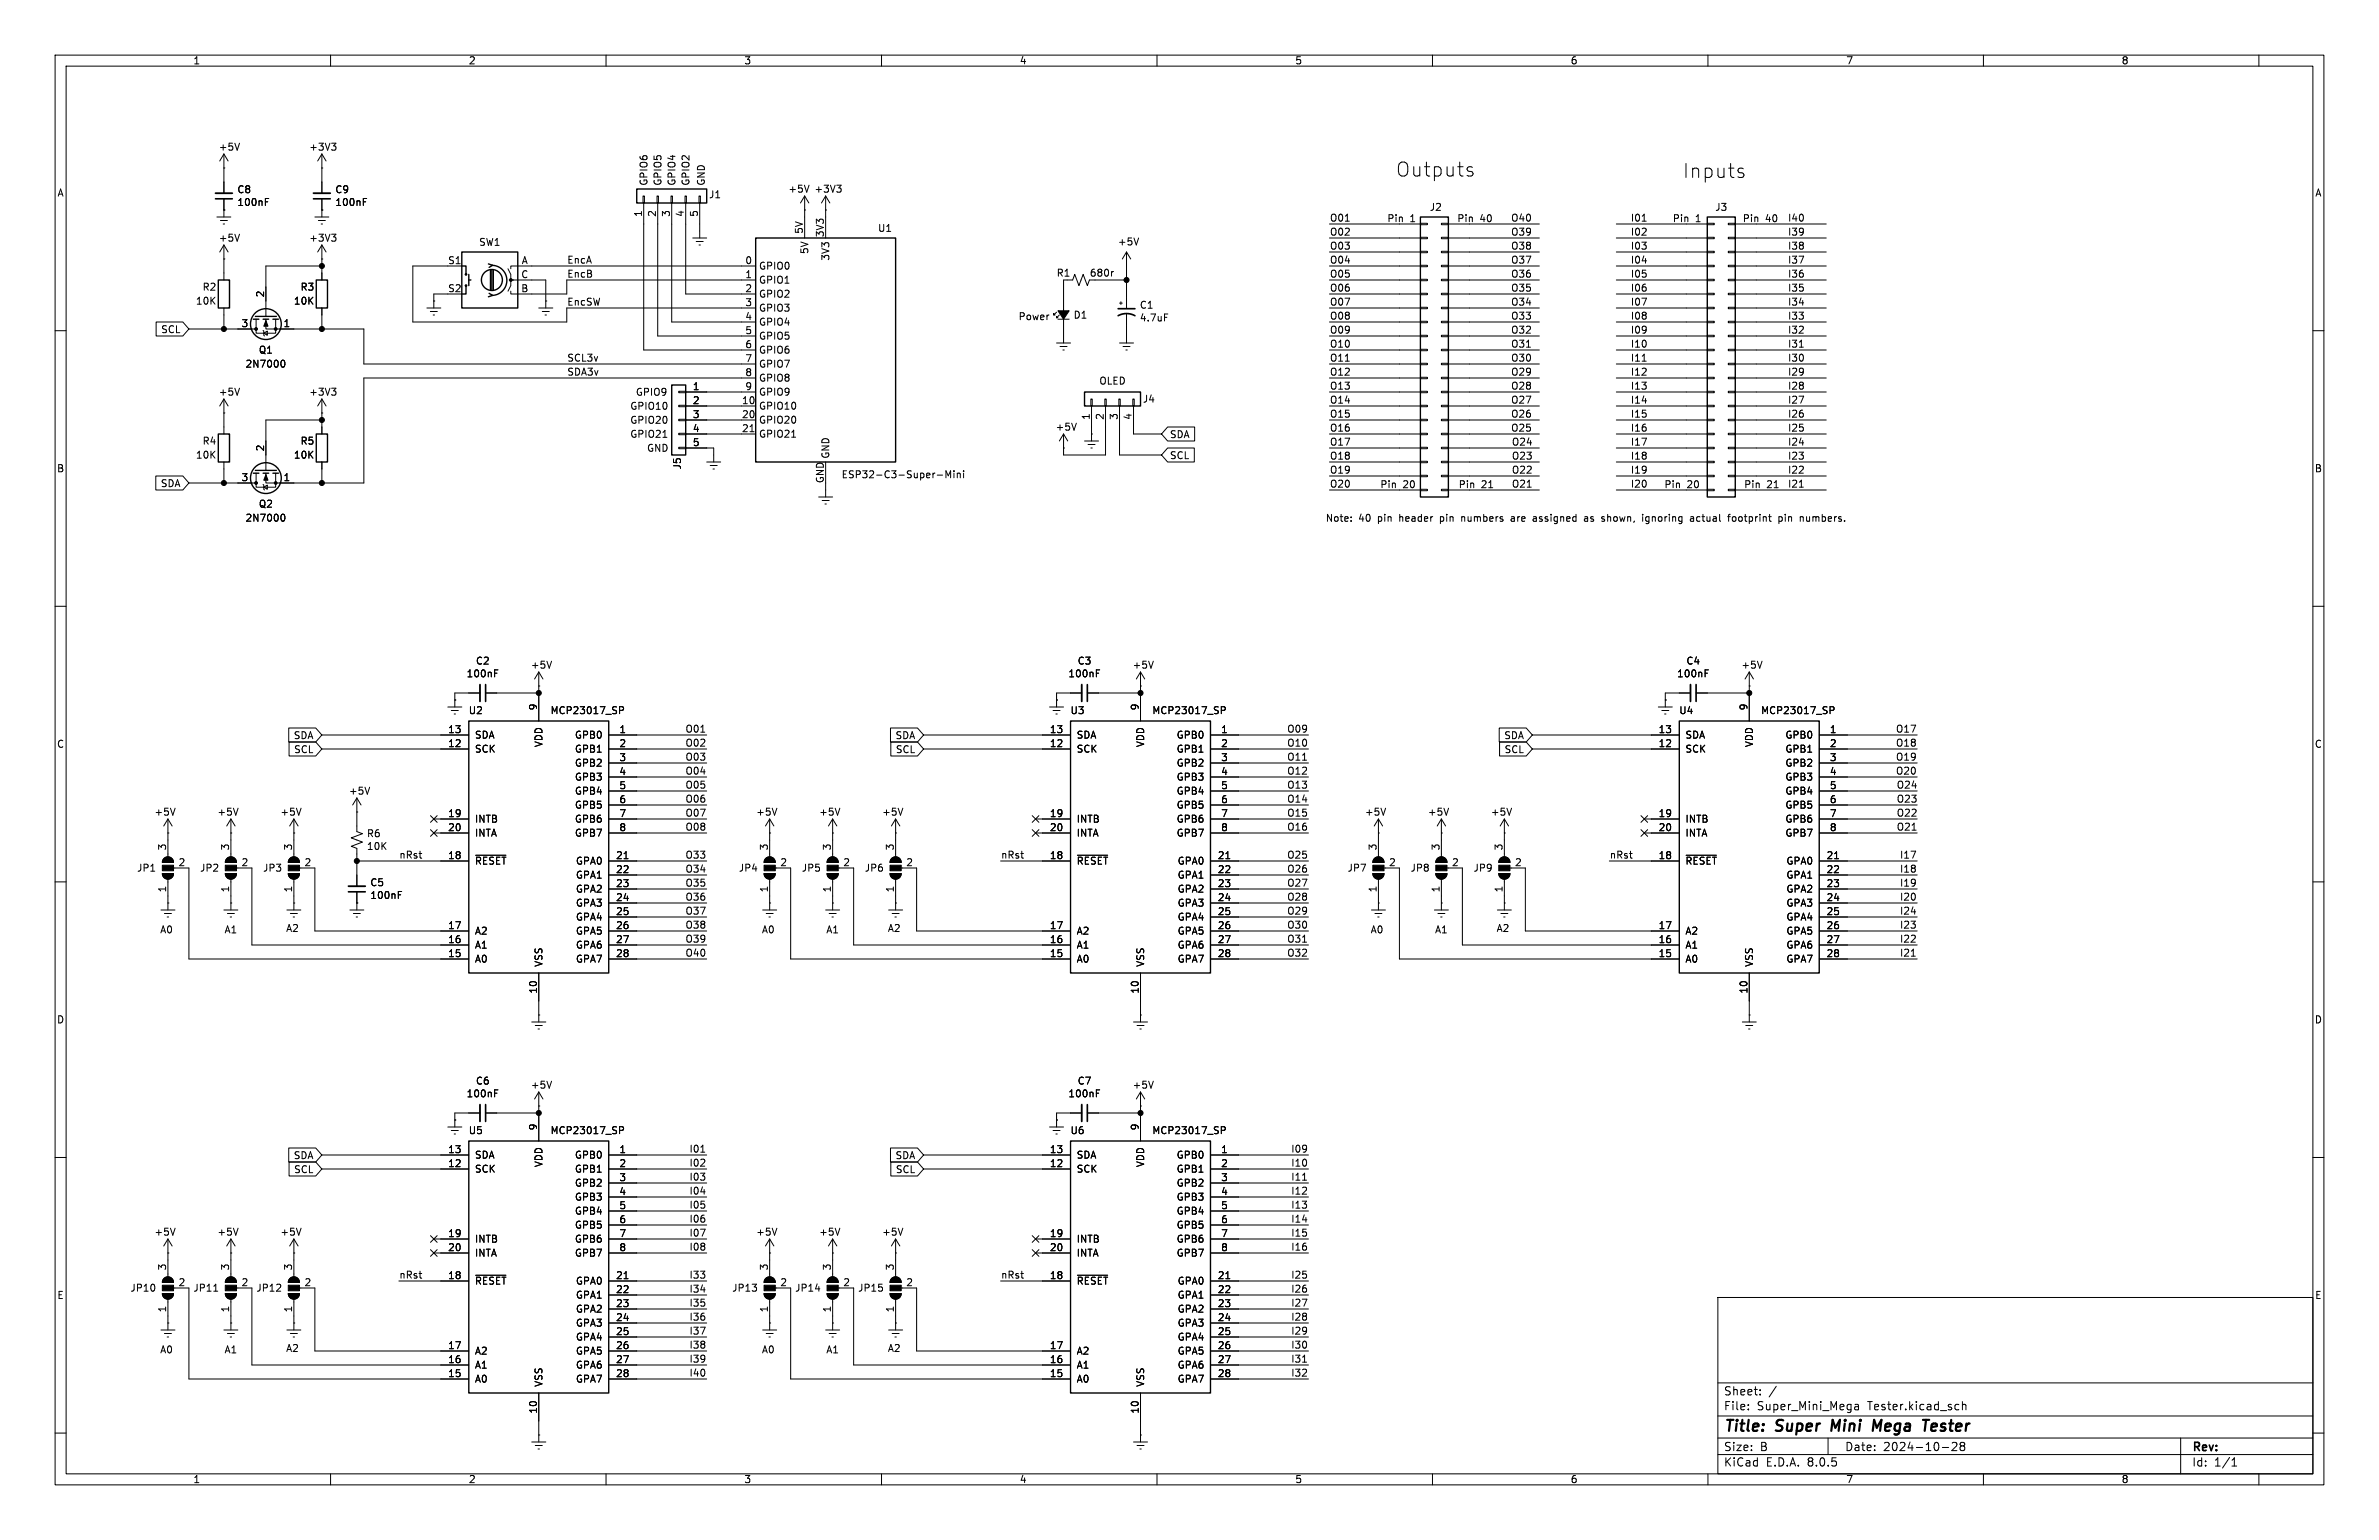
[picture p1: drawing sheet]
<svg xmlns="http://www.w3.org/2000/svg" width="432mm" height="279mm" viewBox="0 0 432 279" stroke-linecap="round" stroke-linejoin="round" font-family="sans-serif">
<defs><g id="words">
<g font-size="3.5">
<text x="253.2" y="32.3">Outputs</text>
<text x="305.3" y="32.5">Inputs</text>
</g>
<g font-size="2.8">
<text x="312.8" y="260.3">Title:</text>
<text x="322.5" y="260.3">Super</text>
<text x="333.3" y="260.3">Mini</text>
<text x="341.6" y="260.3">Mega</text>
<text x="351.5" y="260.3">Tester</text>
</g>
<g font-size="2.1">
<text x="312.8" y="256.1">File:</text>
<text x="312.8" y="253.4">Sheet:</text>
<text x="318.9" y="256.1">Super_Mini_Mega</text>
<text x="339" y="256.1">Tester.kicad_sch</text>
<text x="312.8" y="263.5">Size:</text>
<text x="319.5" y="263.5">B</text>
<text x="334.8" y="263.5">Date:</text>
<text x="341.8" y="263.5">2024-10-28</text>
<text x="397.8" y="263.7">Rev:</text>
<text x="312.8" y="266.3">KiCad</text>
<text x="320.5" y="266.3">E.D.A.</text>
<text x="328.1" y="266.3">8.0.5</text>
<text x="397.8" y="266.3">Id:</text>
<text x="401.9" y="266.3">1/1</text>
</g>
<g font-size="1.8">
<text x="35" y="11.9">1</text>
<text x="85" y="11.9">2</text>
<text x="135" y="11.9">3</text>
<text x="185" y="11.9">4</text>
<text x="235" y="11.9">5</text>
<text x="285" y="11.9">6</text>
<text x="335" y="11.9">7</text>
<text x="385" y="11.9">8</text>
<text x="39.6" y="27.5">+5V</text>
<text x="56" y="27.5">+3V3</text>
<text x="10.3" y="35.9">A</text>
<text x="43" y="35.3">C8</text>
<text x="60.8" y="35.3">C9</text>
<text x="117.6" y="33.8" transform="rotate(-90 117.6 33.8)">GPIO6</text>
<text x="120.1" y="33.8" transform="rotate(-90 120.1 33.8)">GPIO5</text>
<text x="122.7" y="33.8" transform="rotate(-90 122.7 33.8)">GPIO4</text>
<text x="125.2" y="33.8" transform="rotate(-90 125.2 33.8)">GPIO2</text>
<text x="128" y="33.8" transform="rotate(-90 128 33.8)">GND</text>
<text x="143" y="35.2">+5V</text>
<text x="147.7" y="35.2">+3V3</text>
<text x="420.1" y="35.9">A</text>
<text x="43" y="37.6">100nF</text>
<text x="60.8" y="37.6">100nF</text>
<text x="116.6" y="39.4" transform="rotate(-90 116.6 39.4)">1</text>
<text x="119.1" y="39.4" transform="rotate(-90 119.1 39.4)">2</text>
<text x="121.7" y="39.4" transform="rotate(-90 121.7 39.4)">3</text>
<text x="124.2" y="39.4" transform="rotate(-90 124.2 39.4)">4</text>
<text x="126.7" y="39.4" transform="rotate(-90 126.7 39.4)">5</text>
<text x="128.6" y="36.2">J1</text>
<text x="241.3" y="40.3">O01</text>
<text x="251.7" y="40.4">Pin</text>
<text x="255.9" y="40.4">1</text>
<text x="259.4" y="38.5">J2</text>
<text x="264.4" y="40.4">Pin</text>
<text x="268.6" y="40.4">40</text>
<text x="274.2" y="40.3">O40</text>
<text x="295.9" y="40.3">I01</text>
<text x="303.5" y="40.4">Pin</text>
<text x="307.7" y="40.4">1</text>
<text x="311.2" y="38.5">J3</text>
<text x="316.2" y="40.4">Pin</text>
<text x="320.4" y="40.4">40</text>
<text x="324.4" y="40.3">I40</text>
<text x="39.6" y="44">+5V</text>
<text x="56" y="44">+3V3</text>
<text x="86.9" y="44.8">SW1</text>
<text x="102.9" y="47.9">EncA</text>
<text x="145.8" y="42.5" transform="rotate(-90 145.8 42.5)">5V</text>
<text x="146.9" y="46.2" transform="rotate(-90 146.9 46.2)">5V</text>
<text x="149.6" y="43.1" transform="rotate(-90 149.6 43.1)">3V3</text>
<text x="150.7" y="47.4" transform="rotate(-90 150.7 47.4)">3V3</text>
<text x="159.3" y="42.3">U1</text>
<text x="202.8" y="44.7">+5V</text>
<text x="241.3" y="42.8">O02</text>
<text x="241.3" y="45.4">O03</text>
<text x="241.3" y="47.9">O04</text>
<text x="274.2" y="47.9">O37</text>
<text x="274.2" y="45.4">O38</text>
<text x="274.2" y="42.8">O39</text>
<text x="295.9" y="42.8">I02</text>
<text x="295.9" y="47.9">I04</text>
<text x="295.9" y="45.4">I03</text>
<text x="324.4" y="47.9">I37</text>
<text x="324.4" y="42.8">I39</text>
<text x="324.4" y="45.4">I38</text>
<text x="36.7" y="52.9">R2</text>
<text x="54.5" y="52.9">R3</text>
<text x="81.2" y="48">S1</text>
<text x="81.2" y="53.1">S2</text>
<text x="94.5" y="53.1">B</text>
<text x="94.5" y="50.5">C</text>
<text x="94.6" y="48">A</text>
<text x="102.9" y="50.5">EncB</text>
<text x="135.2" y="48">0</text>
<text x="135.2" y="50.5">1</text>
<text x="135.2" y="53.1">2</text>
<text x="137.7" y="49.1">GPIO0</text>
<text x="137.7" y="51.7">GPIO1</text>
<text x="191.7" y="50.4">R1</text>
<text x="197.7" y="50.4">680r</text>
<text x="241.3" y="53">O06</text>
<text x="241.3" y="50.5">O05</text>
<text x="274.2" y="53">O35</text>
<text x="274.2" y="50.5">O36</text>
<text x="295.9" y="53">I06</text>
<text x="295.9" y="50.5">I05</text>
<text x="324.4" y="50.5">I36</text>
<text x="324.4" y="53">I35</text>
<text x="35.5" y="55.5">10K</text>
<text x="43.7" y="59.4">3</text>
<text x="48" y="54" transform="rotate(-90 48 54)">2</text>
<text x="51.4" y="59.4">1</text>
<text x="53.2" y="55.5">10K</text>
<text x="102.9" y="55.5">EncSW</text>
<text x="135.2" y="55.6">3</text>
<text x="135.2" y="58.2">4</text>
<text x="137.7" y="54.2">GPIO2</text>
<text x="137.7" y="56.7">GPIO3</text>
<text x="137.7" y="59.3">GPIO4</text>
<text x="184.8" y="58.2">Power</text>
<text x="194.8" y="58">D1</text>
<text x="206.8" y="56.2">C1</text>
<text x="206.8" y="58.5">4.7uF</text>
<text x="241.3" y="58.1">O08</text>
<text x="241.3" y="55.5">O07</text>
<text x="274.2" y="58.1">O33</text>
<text x="274.2" y="55.5">O34</text>
<text x="295.9" y="55.5">I07</text>
<text x="295.9" y="58.1">I08</text>
<text x="324.4" y="58.1">I33</text>
<text x="324.4" y="55.5">I34</text>
<text x="29.2" y="60.6">SCL</text>
<text x="46.9" y="64.4">Q1</text>
<text x="102.9" y="65.7">SCL3v</text>
<text x="135.2" y="60.7">5</text>
<text x="135.2" y="63.2">6</text>
<text x="135.2" y="65.8">7</text>
<text x="137.7" y="61.8">GPIO5</text>
<text x="137.7" y="64.4">GPIO6</text>
<text x="241.3" y="60.6">O09</text>
<text x="241.3" y="63.2">O10</text>
<text x="241.3" y="65.7">O11</text>
<text x="274.2" y="63.2">O31</text>
<text x="274.2" y="60.6">O32</text>
<text x="274.2" y="65.7">O30</text>
<text x="295.9" y="60.6">I09</text>
<text x="295.9" y="63.2">I10</text>
<text x="295.9" y="65.7">I11</text>
<text x="324.4" y="63.2">I31</text>
<text x="324.4" y="60.6">I32</text>
<text x="324.4" y="65.7">I30</text>
<text x="39.6" y="72">+5V</text>
<text x="44.5" y="66.9">2N7000</text>
<text x="56" y="72">+3V3</text>
<text x="102.9" y="68.2">SDA3v</text>
<text x="115.3" y="71.9">GPIO9</text>
<text x="125.7" y="70.9">1</text>
<text x="135.2" y="68.3">8</text>
<text x="135.2" y="70.9">9</text>
<text x="137.7" y="66.9">GPIO7</text>
<text x="137.7" y="69.4">GPIO8</text>
<text x="137.7" y="72">GPIO9</text>
<text x="199.4" y="69.9">OLED</text>
<text x="241.3" y="68.2">O12</text>
<text x="241.3" y="70.8">O13</text>
<text x="274.2" y="68.2">O29</text>
<text x="274.2" y="70.8">O28</text>
<text x="295.9" y="68.2">I12</text>
<text x="295.9" y="70.8">I13</text>
<text x="324.4" y="70.8">I28</text>
<text x="324.4" y="68.2">I29</text>
<text x="114.3" y="74.4">GPIO10</text>
<text x="114.3" y="77">GPIO20</text>
<text x="125.7" y="73.4">2</text>
<text x="125.7" y="75.9">3</text>
<text x="134.6" y="73.4">10</text>
<text x="134.6" y="75.9">20</text>
<text x="137.7" y="74.5">GPIO10</text>
<text x="137.7" y="77.1">GPIO20</text>
<text x="197.9" y="76.3" transform="rotate(-90 197.9 76.3)">1</text>
<text x="200.4" y="76.3" transform="rotate(-90 200.4 76.3)">2</text>
<text x="202.9" y="76.3" transform="rotate(-90 202.9 76.3)">3</text>
<text x="205.5" y="76.3" transform="rotate(-90 205.5 76.3)">4</text>
<text x="207.3" y="73.3">J4</text>
<text x="241.3" y="73.3">O14</text>
<text x="241.3" y="75.9">O15</text>
<text x="274.2" y="73.3">O27</text>
<text x="274.2" y="75.9">O26</text>
<text x="295.9" y="75.9">I15</text>
<text x="295.9" y="73.3">I14</text>
<text x="324.4" y="73.3">I27</text>
<text x="324.4" y="75.9">I26</text>
<text x="35.5" y="83.4">10K</text>
<text x="36.7" y="80.9">R4</text>
<text x="48" y="82" transform="rotate(-90 48 82)">2</text>
<text x="53.2" y="83.4">10K</text>
<text x="54.5" y="80.9">R5</text>
<text x="114.3" y="79.5">GPIO21</text>
<text x="117.3" y="82">GND</text>
<text x="125.7" y="78.5">4</text>
<text x="125.7" y="81">5</text>
<text x="134.6" y="78.5">21</text>
<text x="137.7" y="79.6">GPIO21</text>
<text x="150.7" y="83.3" transform="rotate(-90 150.7 83.3)">GND</text>
<text x="191.5" y="78.3">+5V</text>
<text x="212.2" y="83.5">SCL</text>
<text x="212.2" y="79.7">SDA</text>
<text x="241.3" y="78.4">O16</text>
<text x="241.3" y="80.9">O17</text>
<text x="241.3" y="83.5">O18</text>
<text x="274.2" y="78.4">O25</text>
<text x="274.3" y="80.9">O24</text>
<text x="274.3" y="83.5">O23</text>
<text x="295.9" y="78.4">I16</text>
<text x="295.9" y="83.5">I18</text>
<text x="295.9" y="80.9">I17</text>
<text x="324.4" y="83.5">I23</text>
<text x="324.4" y="80.9">I24</text>
<text x="324.4" y="78.4">I25</text>
<text x="10.3" y="85.9">B</text>
<text x="29.1" y="88.6">SDA</text>
<text x="43.7" y="87.4">3</text>
<text x="51.4" y="87.4">1</text>
<text x="123.8" y="85.3" transform="rotate(-90 123.8 85.3)">J5</text>
<text x="149.6" y="87.8" transform="rotate(-90 149.6 87.8)">GND</text>
<text x="152.7" y="87">ESP32-C3-Super-Mini</text>
<text x="241.3" y="88.6">O20</text>
<text x="241.3" y="86">O19</text>
<text x="250.4" y="88.7">Pin</text>
<text x="254.6" y="88.7">20</text>
<text x="264.7" y="88.7">Pin</text>
<text x="268.9" y="88.7">21</text>
<text x="274.3" y="88.6">O21</text>
<text x="274.3" y="86">O22</text>
<text x="295.9" y="88.6">I20</text>
<text x="295.9" y="86">I19</text>
<text x="302" y="88.7">Pin</text>
<text x="306.2" y="88.7">20</text>
<text x="316.5" y="88.7">Pin</text>
<text x="320.7" y="88.7">21</text>
<text x="324.4" y="88.6">I21</text>
<text x="324.4" y="86">I22</text>
<text x="420.1" y="85.9">B</text>
<text x="44.5" y="94.8">2N7000</text>
<text x="46.9" y="92.3">Q2</text>
<text x="240.5" y="94.7">Note:</text>
<text x="246.6" y="94.7">40</text>
<text x="250.2" y="94.7">pin</text>
<text x="254.3" y="94.7">header</text>
<text x="261.9" y="94.7">pin</text>
<text x="265.9" y="94.7">numbers</text>
<text x="275.1" y="94.7">are</text>
<text x="279.3" y="94.7">assigned</text>
<text x="288.9" y="94.7">as</text>
<text x="292.2" y="94.7">shown,</text>
<text x="299.8" y="94.7">ignoring</text>
<text x="308.7" y="94.7">actual</text>
<text x="315.8" y="94.7">footprint</text>
<text x="325.1" y="94.7">pin</text>
<text x="329.2" y="94.7">numbers.</text>
<text x="84.6" y="123.1">100nF</text>
<text x="86.3" y="120.8">C2</text>
<text x="96.3" y="121.5">+5V</text>
<text x="193.8" y="123.1">100nF</text>
<text x="195.5" y="120.8">C3</text>
<text x="205.5" y="121.5">+5V</text>
<text x="304.3" y="123.1">100nF</text>
<text x="306" y="120.8">C4</text>
<text x="316" y="121.5">+5V</text>
<text x="85" y="129.8">U2</text>
<text x="97.5" y="129" transform="rotate(-90 97.5 129)">9</text>
<text x="99.8" y="129.8">MCP23017_SP</text>
<text x="194.2" y="129.8">U3</text>
<text x="206.8" y="129" transform="rotate(-90 206.8 129)">9</text>
<text x="209.1" y="129.8">MCP23017_SP</text>
<text x="304.7" y="129.8">U4</text>
<text x="317.2" y="129" transform="rotate(-90 317.2 129)">9</text>
<text x="319.5" y="129.8">MCP23017_SP</text>
<text x="10.3" y="135.9">C</text>
<text x="53.2" y="134.3">SDA</text>
<text x="53.3" y="136.8">SCL</text>
<text x="81.2" y="135.6">12</text>
<text x="81.2" y="133.1">13</text>
<text x="86.1" y="136.8">SCK</text>
<text x="86.1" y="134.2">SDA</text>
<text x="98.7" y="135.7" transform="rotate(-90 98.7 135.7)">VDD</text>
<text x="104.3" y="134.2">GPB0</text>
<text x="104.3" y="136.8">GPB1</text>
<text x="112.3" y="133.1">1</text>
<text x="112.3" y="135.6">2</text>
<text x="124.3" y="133">O01</text>
<text x="124.3" y="135.5">O02</text>
<text x="162.4" y="134.3">SDA</text>
<text x="162.5" y="136.8">SCL</text>
<text x="190.5" y="135.6">12</text>
<text x="190.5" y="133.1">13</text>
<text x="195.3" y="136.8">SCK</text>
<text x="195.3" y="134.2">SDA</text>
<text x="207.9" y="135.7" transform="rotate(-90 207.9 135.7)">VDD</text>
<text x="213.5" y="134.2">GPB0</text>
<text x="213.5" y="136.8">GPB1</text>
<text x="221.5" y="133.1">1</text>
<text x="221.5" y="135.6">2</text>
<text x="233.5" y="133">O09</text>
<text x="233.5" y="135.5">O10</text>
<text x="272.9" y="134.3">SDA</text>
<text x="273" y="136.8">SCL</text>
<text x="300.9" y="135.6">12</text>
<text x="300.9" y="133.1">13</text>
<text x="305.8" y="136.8">SCK</text>
<text x="305.8" y="134.2">SDA</text>
<text x="318.4" y="135.7" transform="rotate(-90 318.4 135.7)">VDD</text>
<text x="324" y="134.2">GPB0</text>
<text x="324" y="136.8">GPB1</text>
<text x="332" y="133.1">1</text>
<text x="332" y="135.6">2</text>
<text x="344" y="135.5">O18</text>
<text x="344" y="133">O17</text>
<text x="420.1" y="135.9">C</text>
<text x="104.3" y="139.3">GPB2</text>
<text x="104.3" y="141.8">GPB3</text>
<text x="112.3" y="138.2">3</text>
<text x="112.3" y="140.7">4</text>
<text x="112.3" y="143.3">5</text>
<text x="124.3" y="140.6">O04</text>
<text x="124.3" y="143.2">O05</text>
<text x="124.3" y="138.1">O03</text>
<text x="213.5" y="139.3">GPB2</text>
<text x="213.5" y="141.8">GPB3</text>
<text x="221.5" y="138.2">3</text>
<text x="221.5" y="140.7">4</text>
<text x="221.5" y="143.3">5</text>
<text x="233.5" y="143.2">O13</text>
<text x="233.5" y="138.1">O11</text>
<text x="233.5" y="140.6">O12</text>
<text x="324" y="139.3">GPB2</text>
<text x="324" y="141.8">GPB3</text>
<text x="332" y="138.2">3</text>
<text x="332" y="140.7">4</text>
<text x="332" y="143.3">5</text>
<text x="344" y="140.6">O20</text>
<text x="344" y="138.1">O19</text>
<text x="344.2" y="143.2">O24</text>
<text x="27.9" y="148.2">+5V</text>
<text x="39.4" y="148.2">+5V</text>
<text x="50.8" y="148.2">+5V</text>
<text x="63.2" y="144.4">+5V</text>
<text x="81.2" y="148.3">19</text>
<text x="86.1" y="149.5">INTB</text>
<text x="104.3" y="144.4">GPB4</text>
<text x="104.3" y="146.9">GPB5</text>
<text x="104.3" y="149.5">GPB6</text>
<text x="112.3" y="145.8">6</text>
<text x="112.3" y="148.3">7</text>
<text x="124.3" y="148.2">O07</text>
<text x="124.3" y="145.7">O06</text>
<text x="137.2" y="148.2">+5V</text>
<text x="148.6" y="148.2">+5V</text>
<text x="160" y="148.2">+5V</text>
<text x="190.5" y="148.3">19</text>
<text x="195.3" y="149.5">INTB</text>
<text x="213.5" y="144.4">GPB4</text>
<text x="213.5" y="146.9">GPB5</text>
<text x="213.5" y="149.5">GPB6</text>
<text x="221.5" y="145.8">6</text>
<text x="221.5" y="148.3">7</text>
<text x="233.5" y="145.7">O14</text>
<text x="233.5" y="148.2">O15</text>
<text x="247.6" y="148.2">+5V</text>
<text x="259.1" y="148.2">+5V</text>
<text x="270.5" y="148.2">+5V</text>
<text x="300.9" y="148.3">19</text>
<text x="305.8" y="149.5">INTB</text>
<text x="324" y="144.4">GPB4</text>
<text x="324" y="146.9">GPB5</text>
<text x="324" y="149.5">GPB6</text>
<text x="332" y="145.8">6</text>
<text x="332" y="148.3">7</text>
<text x="344.2" y="145.7">O23</text>
<text x="344.2" y="148.2">O22</text>
<text x="30.2" y="154.4" transform="rotate(-90 30.2 154.4)">3</text>
<text x="41.7" y="154.4" transform="rotate(-90 41.7 154.4)">3</text>
<text x="53.1" y="154.4" transform="rotate(-90 53.1 154.4)">3</text>
<text x="66.5" y="152.1">R6</text>
<text x="66.5" y="154.4">10K</text>
<text x="72.4" y="155.9">nRst</text>
<text x="81.2" y="156">18</text>
<text x="81.2" y="150.9">20</text>
<text x="86.1" y="152">INTA</text>
<text x="104.3" y="152">GPB7</text>
<text x="111.7" y="156">21</text>
<text x="112.3" y="150.9">8</text>
<text x="124.3" y="150.8">O08</text>
<text x="124.3" y="155.9">O33</text>
<text x="139.4" y="154.4" transform="rotate(-90 139.4 154.4)">3</text>
<text x="150.9" y="154.4" transform="rotate(-90 150.9 154.4)">3</text>
<text x="162.3" y="154.4" transform="rotate(-90 162.3 154.4)">3</text>
<text x="181.6" y="155.9">nRst</text>
<text x="190.5" y="156">18</text>
<text x="190.5" y="150.9">20</text>
<text x="195.3" y="152">INTA</text>
<text x="213.5" y="152">GPB7</text>
<text x="220.9" y="156">21</text>
<text x="221.5" y="150.9">8</text>
<text x="233.5" y="155.9">O25</text>
<text x="233.5" y="150.8">O16</text>
<text x="249.9" y="154.4" transform="rotate(-90 249.9 154.4)">3</text>
<text x="261.4" y="154.4" transform="rotate(-90 261.4 154.4)">3</text>
<text x="272.8" y="154.4" transform="rotate(-90 272.8 154.4)">3</text>
<text x="292.1" y="155.9">nRst</text>
<text x="300.9" y="156">18</text>
<text x="300.9" y="150.9">20</text>
<text x="305.8" y="152">INTA</text>
<text x="324" y="152">GPB7</text>
<text x="331.4" y="156">21</text>
<text x="332" y="150.9">8</text>
<text x="344.2" y="150.8">O21</text>
<text x="344.8" y="155.9">I17</text>
<text x="24.8" y="158.3">JP1</text>
<text x="30.2" y="162" transform="rotate(-90 30.2 162)">1</text>
<text x="32.3" y="157.2">2</text>
<text x="36.2" y="158.3">JP2</text>
<text x="41.7" y="162" transform="rotate(-90 41.7 162)">1</text>
<text x="43.7" y="157.2">2</text>
<text x="47.6" y="158.3">JP3</text>
<text x="53.1" y="162" transform="rotate(-90 53.1 162)">1</text>
<text x="55.2" y="157.2">2</text>
<text x="67.1" y="161">C5</text>
<text x="86.1" y="157.1">~{RESET}</text>
<text x="104.4" y="157.1">GPA0</text>
<text x="104.4" y="159.6">GPA1</text>
<text x="111.7" y="158.5">22</text>
<text x="111.7" y="161">23</text>
<text x="124.3" y="158.4">O34</text>
<text x="124.3" y="160.9">O35</text>
<text x="134" y="158.3">JP4</text>
<text x="139.4" y="162" transform="rotate(-90 139.4 162)">1</text>
<text x="141.5" y="157.2">2</text>
<text x="145.4" y="158.3">JP5</text>
<text x="150.9" y="162" transform="rotate(-90 150.9 162)">1</text>
<text x="153" y="157.2">2</text>
<text x="156.9" y="158.3">JP6</text>
<text x="162.3" y="162" transform="rotate(-90 162.3 162)">1</text>
<text x="164.4" y="157.2">2</text>
<text x="195.3" y="157.1">~{RESET}</text>
<text x="213.7" y="157.1">GPA0</text>
<text x="213.7" y="159.6">GPA1</text>
<text x="220.9" y="158.5">22</text>
<text x="220.9" y="161">23</text>
<text x="233.5" y="160.9">O27</text>
<text x="233.5" y="158.4">O26</text>
<text x="244.5" y="158.3">JP7</text>
<text x="249.9" y="162" transform="rotate(-90 249.9 162)">1</text>
<text x="252" y="157.2">2</text>
<text x="255.9" y="158.3">JP8</text>
<text x="261.4" y="162" transform="rotate(-90 261.4 162)">1</text>
<text x="263.5" y="157.2">2</text>
<text x="267.4" y="158.3">JP9</text>
<text x="272.8" y="162" transform="rotate(-90 272.8 162)">1</text>
<text x="274.9" y="157.2">2</text>
<text x="305.8" y="157.1">~{RESET}</text>
<text x="324.1" y="157.1">GPA0</text>
<text x="324.1" y="159.6">GPA1</text>
<text x="331.4" y="158.5">22</text>
<text x="331.4" y="161">23</text>
<text x="344.8" y="160.9">I19</text>
<text x="344.8" y="158.4">I18</text>
<text x="67.1" y="163.3">100nF</text>
<text x="104.4" y="162.2">GPA2</text>
<text x="104.4" y="164.7">GPA3</text>
<text x="104.4" y="167.2">GPA4</text>
<text x="111.7" y="163.6">24</text>
<text x="111.7" y="166.1">25</text>
<text x="124.3" y="166">O37</text>
<text x="124.3" y="163.5">O36</text>
<text x="213.7" y="162.2">GPA2</text>
<text x="213.7" y="164.7">GPA3</text>
<text x="213.7" y="167.2">GPA4</text>
<text x="220.9" y="163.6">24</text>
<text x="220.9" y="166.1">25</text>
<text x="233.5" y="163.5">O28</text>
<text x="233.5" y="166">O29</text>
<text x="324.1" y="162.2">GPA2</text>
<text x="324.1" y="164.7">GPA3</text>
<text x="324.1" y="167.2">GPA4</text>
<text x="331.4" y="163.6">24</text>
<text x="331.4" y="166.1">25</text>
<text x="344.8" y="166">I24</text>
<text x="344.8" y="163.5">I20</text>
<text x="29" y="169.4">A0</text>
<text x="40.7" y="169.4">A1</text>
<text x="51.8" y="169.2">A2</text>
<text x="81.2" y="173.7">15</text>
<text x="81.2" y="171.2">16</text>
<text x="81.2" y="168.7">17</text>
<text x="86.1" y="172.3">A1</text>
<text x="86.1" y="169.8">A2</text>
<text x="104.4" y="169.8">GPA5</text>
<text x="104.4" y="172.3">GPA6</text>
<text x="111.7" y="168.7">26</text>
<text x="111.7" y="171.2">27</text>
<text x="111.7" y="173.7">28</text>
<text x="124.3" y="168.6">O38</text>
<text x="124.3" y="171.1">O39</text>
<text x="124.3" y="173.6">O40</text>
<text x="138.2" y="169.4">A0</text>
<text x="149.9" y="169.4">A1</text>
<text x="161.1" y="169.2">A2</text>
<text x="190.5" y="173.7">15</text>
<text x="190.5" y="171.2">16</text>
<text x="190.5" y="168.7">17</text>
<text x="195.3" y="172.3">A1</text>
<text x="195.3" y="169.8">A2</text>
<text x="213.7" y="169.8">GPA5</text>
<text x="213.7" y="172.3">GPA6</text>
<text x="220.9" y="168.7">26</text>
<text x="220.9" y="171.2">27</text>
<text x="220.9" y="173.7">28</text>
<text x="233.5" y="173.6">O32</text>
<text x="233.5" y="171.1">O31</text>
<text x="233.5" y="168.6">O30</text>
<text x="248.7" y="169.4">A0</text>
<text x="260.4" y="169.4">A1</text>
<text x="271.5" y="169.2">A2</text>
<text x="300.9" y="173.7">15</text>
<text x="300.9" y="171.2">16</text>
<text x="300.9" y="168.7">17</text>
<text x="305.8" y="172.3">A1</text>
<text x="305.8" y="169.8">A2</text>
<text x="324.1" y="169.8">GPA5</text>
<text x="324.1" y="172.3">GPA6</text>
<text x="331.4" y="168.7">26</text>
<text x="331.4" y="171.2">27</text>
<text x="331.4" y="173.7">28</text>
<text x="344.8" y="171.1">I22</text>
<text x="344.8" y="168.6">I23</text>
<text x="344.8" y="173.6">I21</text>
<text x="86.1" y="174.9">A0</text>
<text x="98.7" y="175.5" transform="rotate(-90 98.7 175.5)">VSS</text>
<text x="104.4" y="174.9">GPA7</text>
<text x="195.3" y="174.9">A0</text>
<text x="207.9" y="175.5" transform="rotate(-90 207.9 175.5)">VSS</text>
<text x="213.7" y="174.9">GPA7</text>
<text x="305.8" y="174.9">A0</text>
<text x="318.4" y="175.5" transform="rotate(-90 318.4 175.5)">VSS</text>
<text x="324.1" y="174.9">GPA7</text>
<text x="10.3" y="185.9">D</text>
<text x="97.5" y="180.4" transform="rotate(-90 97.5 180.4)">10</text>
<text x="206.8" y="180.4" transform="rotate(-90 206.8 180.4)">10</text>
<text x="317.2" y="180.4" transform="rotate(-90 317.2 180.4)">10</text>
<text x="420.1" y="185.9">D</text>
<text x="86.3" y="197">C6</text>
<text x="96.3" y="197.7">+5V</text>
<text x="195.5" y="197">C7</text>
<text x="205.5" y="197.7">+5V</text>
<text x="84.6" y="199.3">100nF</text>
<text x="193.8" y="199.3">100nF</text>
<text x="81.2" y="209.3">13</text>
<text x="85" y="206">U5</text>
<text x="97.5" y="205.2" transform="rotate(-90 97.5 205.2)">9</text>
<text x="99.8" y="206">MCP23017_SP</text>
<text x="112.3" y="209.3">1</text>
<text x="125" y="209.2">I01</text>
<text x="190.5" y="209.3">13</text>
<text x="194.2" y="206">U6</text>
<text x="206.8" y="205.2" transform="rotate(-90 206.8 205.2)">9</text>
<text x="209.1" y="206">MCP23017_SP</text>
<text x="221.5" y="209.3">1</text>
<text x="234.3" y="209.2">I09</text>
<text x="53.2" y="210.5">SDA</text>
<text x="53.3" y="213">SCL</text>
<text x="81.2" y="211.8">12</text>
<text x="86.1" y="213">SCK</text>
<text x="86.1" y="210.4">SDA</text>
<text x="98.7" y="211.9" transform="rotate(-90 98.7 211.9)">VDD</text>
<text x="104.3" y="210.4">GPB0</text>
<text x="104.3" y="213">GPB1</text>
<text x="104.3" y="215.5">GPB2</text>
<text x="112.3" y="211.8">2</text>
<text x="112.3" y="214.4">3</text>
<text x="125" y="214.3">I03</text>
<text x="125" y="211.7">I02</text>
<text x="162.4" y="210.5">SDA</text>
<text x="162.5" y="213">SCL</text>
<text x="190.5" y="211.8">12</text>
<text x="195.3" y="213">SCK</text>
<text x="195.3" y="210.4">SDA</text>
<text x="207.9" y="211.9" transform="rotate(-90 207.9 211.9)">VDD</text>
<text x="213.5" y="210.4">GPB0</text>
<text x="213.5" y="213">GPB1</text>
<text x="213.5" y="215.5">GPB2</text>
<text x="221.5" y="211.8">2</text>
<text x="221.5" y="214.4">3</text>
<text x="234.3" y="211.7">I10</text>
<text x="234.3" y="214.3">I11</text>
<text x="104.3" y="218">GPB3</text>
<text x="104.3" y="220.6">GPB4</text>
<text x="112.3" y="216.9">4</text>
<text x="112.3" y="219.5">5</text>
<text x="112.3" y="222">6</text>
<text x="125" y="216.8">I04</text>
<text x="125" y="221.9">I06</text>
<text x="125" y="219.4">I05</text>
<text x="213.5" y="218">GPB3</text>
<text x="213.5" y="220.6">GPB4</text>
<text x="221.5" y="216.9">4</text>
<text x="221.5" y="219.5">5</text>
<text x="221.5" y="222">6</text>
<text x="234.3" y="219.4">I13</text>
<text x="234.3" y="216.8">I12</text>
<text x="234.3" y="221.9">I14</text>
<text x="27.9" y="224.4">+5V</text>
<text x="39.4" y="224.4">+5V</text>
<text x="50.8" y="224.4">+5V</text>
<text x="81.2" y="224.5">19</text>
<text x="81.2" y="227.1">20</text>
<text x="86.1" y="225.7">INTB</text>
<text x="104.3" y="223.1">GPB5</text>
<text x="104.3" y="225.7">GPB6</text>
<text x="112.3" y="224.5">7</text>
<text x="112.3" y="227.1">8</text>
<text x="125" y="227">I08</text>
<text x="125" y="224.4">I07</text>
<text x="137.2" y="224.4">+5V</text>
<text x="148.6" y="224.4">+5V</text>
<text x="160" y="224.4">+5V</text>
<text x="190.5" y="224.5">19</text>
<text x="190.5" y="227.1">20</text>
<text x="195.3" y="225.7">INTB</text>
<text x="213.5" y="223.1">GPB5</text>
<text x="213.5" y="225.7">GPB6</text>
<text x="221.5" y="224.5">7</text>
<text x="221.5" y="227.1">8</text>
<text x="234.3" y="224.4">I15</text>
<text x="234.3" y="227">I16</text>
<text x="30.2" y="230.6" transform="rotate(-90 30.2 230.6)">3</text>
<text x="32.3" y="233.4">2</text>
<text x="41.7" y="230.6" transform="rotate(-90 41.7 230.6)">3</text>
<text x="43.7" y="233.4">2</text>
<text x="53.1" y="230.6" transform="rotate(-90 53.1 230.6)">3</text>
<text x="55.2" y="233.4">2</text>
<text x="72.4" y="232.1">nRst</text>
<text x="81.2" y="232.2">18</text>
<text x="86.1" y="233.3">~{RESET}</text>
<text x="86.1" y="228.2">INTA</text>
<text x="104.3" y="228.2">GPB7</text>
<text x="104.4" y="233.3">GPA0</text>
<text x="111.7" y="232.2">21</text>
<text x="125" y="232.1">I33</text>
<text x="139.4" y="230.6" transform="rotate(-90 139.4 230.6)">3</text>
<text x="141.5" y="233.4">2</text>
<text x="150.9" y="230.6" transform="rotate(-90 150.9 230.6)">3</text>
<text x="153" y="233.4">2</text>
<text x="162.3" y="230.6" transform="rotate(-90 162.3 230.6)">3</text>
<text x="164.4" y="233.4">2</text>
<text x="181.6" y="232.1">nRst</text>
<text x="190.5" y="232.2">18</text>
<text x="195.3" y="233.3">~{RESET}</text>
<text x="195.3" y="228.2">INTA</text>
<text x="213.5" y="228.2">GPB7</text>
<text x="213.7" y="233.3">GPA0</text>
<text x="220.9" y="232.2">21</text>
<text x="234.3" y="232.1">I25</text>
<text x="10.3" y="235.9">E</text>
<text x="23.6" y="234.5">JP10</text>
<text x="30.2" y="238.2" transform="rotate(-90 30.2 238.2)">1</text>
<text x="35" y="234.5">JP11</text>
<text x="41.7" y="238.2" transform="rotate(-90 41.7 238.2)">1</text>
<text x="46.4" y="234.5">JP12</text>
<text x="53.1" y="238.2" transform="rotate(-90 53.1 238.2)">1</text>
<text x="104.4" y="235.8">GPA1</text>
<text x="104.4" y="238.4">GPA2</text>
<text x="111.7" y="234.7">22</text>
<text x="111.7" y="237.2">23</text>
<text x="111.7" y="239.8">24</text>
<text x="125" y="239.7">I36</text>
<text x="125" y="237.1">I35</text>
<text x="125" y="234.6">I34</text>
<text x="132.8" y="234.5">JP13</text>
<text x="139.4" y="238.2" transform="rotate(-90 139.4 238.2)">1</text>
<text x="144.2" y="234.5">JP14</text>
<text x="150.9" y="238.2" transform="rotate(-90 150.9 238.2)">1</text>
<text x="155.7" y="234.5">JP15</text>
<text x="162.3" y="238.2" transform="rotate(-90 162.3 238.2)">1</text>
<text x="213.7" y="235.8">GPA1</text>
<text x="213.7" y="238.4">GPA2</text>
<text x="220.9" y="234.7">22</text>
<text x="220.9" y="237.2">23</text>
<text x="220.9" y="239.8">24</text>
<text x="234.3" y="234.6">I26</text>
<text x="234.3" y="237.1">I27</text>
<text x="234.3" y="239.7">I28</text>
<text x="420.1" y="235.9">E</text>
<text x="29" y="245.6">A0</text>
<text x="40.7" y="245.6">A1</text>
<text x="51.8" y="245.4">A2</text>
<text x="81.2" y="244.9">17</text>
<text x="86.1" y="246">A2</text>
<text x="104.4" y="240.9">GPA3</text>
<text x="104.4" y="243.4">GPA4</text>
<text x="104.4" y="246">GPA5</text>
<text x="111.7" y="242.3">25</text>
<text x="111.7" y="244.9">26</text>
<text x="125" y="244.8">I38</text>
<text x="125" y="242.2">I37</text>
<text x="138.2" y="245.6">A0</text>
<text x="149.9" y="245.6">A1</text>
<text x="161.1" y="245.4">A2</text>
<text x="190.5" y="244.9">17</text>
<text x="195.3" y="246">A2</text>
<text x="213.7" y="240.9">GPA3</text>
<text x="213.7" y="243.4">GPA4</text>
<text x="213.7" y="246">GPA5</text>
<text x="220.9" y="242.3">25</text>
<text x="220.9" y="244.9">26</text>
<text x="234.3" y="244.8">I30</text>
<text x="234.3" y="242.2">I29</text>
<text x="81.2" y="249.9">15</text>
<text x="81.2" y="247.4">16</text>
<text x="86.1" y="251.1">A0</text>
<text x="86.1" y="248.5">A1</text>
<text x="98.7" y="251.7" transform="rotate(-90 98.7 251.7)">VSS</text>
<text x="104.4" y="248.5">GPA6</text>
<text x="104.4" y="251.1">GPA7</text>
<text x="111.7" y="247.4">27</text>
<text x="111.7" y="249.9">28</text>
<text x="125" y="249.8">I40</text>
<text x="125" y="247.3">I39</text>
<text x="190.5" y="249.9">15</text>
<text x="190.5" y="247.4">16</text>
<text x="195.3" y="251.1">A0</text>
<text x="195.3" y="248.5">A1</text>
<text x="207.9" y="251.7" transform="rotate(-90 207.9 251.7)">VSS</text>
<text x="213.7" y="248.5">GPA6</text>
<text x="213.7" y="251.1">GPA7</text>
<text x="220.9" y="247.4">27</text>
<text x="220.9" y="249.9">28</text>
<text x="234.3" y="247.3">I31</text>
<text x="234.3" y="249.8">I32</text>
<text x="97.5" y="256.6" transform="rotate(-90 97.5 256.6)">10</text>
<text x="206.8" y="256.6" transform="rotate(-90 206.8 256.6)">10</text>
<text x="35" y="269.3">1</text>
<text x="85" y="269.3">2</text>
<text x="135" y="269.3">3</text>
<text x="185" y="269.3">4</text>
<text x="235" y="269.3">5</text>
<text x="285" y="269.3">6</text>
<text x="335" y="269.3">7</text>
<text x="385" y="269.3">8</text>
</g>
</g></defs>
<g fill="none" stroke="#000" stroke-width=".18">
<path d="M10 10h411.8v259.4h-411.8zM12 12h407.8v255.4h-407.8zM60 10v2M110 10v2M160 10v2M210 10v2M260 10v2M310 10v2M360 10v2M410 10v2M39.4 39.4h2.5M40.6 30.5h.1"/>
<path d="M40.6 38.1h.1M40.6 27.9v7.2M40.6 36.1v3.3M40.6 27.9l.8 1.3M40.6 27.9l-.7 1.3M43.5 26l-.5 1.2M48.2 36.6h.4M48.2 36h.6M57.1 39.4h2.6M58.4 30.5h.1M58.4 38.1h.1M58.4 27.9v7.2"/>
<path d="M58.4 36.1v3.3M58.4 27.9l.8 1.3M58.4 27.9l-.7 1.3M60.2 26h.8l-.5 .5M60.7 26.5l.3 .2v.3l-.3 .2M65.9 36.6h.5M65.9 36h.7M116.7 35.6h.3v1.2h-.3zM116.8 36.8v26.7h20.4M119.3 35.6h.2v1.2h-.2zM119.4 36.8v24.2h17.8M121.8 35.6h.2v1.2h-.2z"/>
<path d="M121.9 36.8v21.6h15.3M124.3 35.6h.3v1.2h-.3zM124.5 36.8v16.5h12.7M126.9 35.6h.2v1.2h-.2zM127 36.8v6.4M146 38.1h.1M146 35.6v7.6M146 35.6l-.7 1.2M146 35.6l.8 1.2M146.8 33.6l-.4 1.3M149.9 38.1h.1M149.9 35.6v7.6"/>
<path d="M149.9 35.6l-.8 1.2M149.9 35.6l.7 1.2M151.9 33.6h.8l-.5 .5M152.4 34.1l.3 .2v.3l-.3 .3M266.6 31.1l.6 .1 .2 .4-.4 .3h-.5M266.6 30.2l.6 .2M315.8 31.4l.6 .1 .1 .3-.3 .4h-.5M315.8 30.5l.6 .1M10 60h2M28.3 58.4h4.9l1.1 1.3-1.1 1.3h-4.9zM34.3 59.7h12.2M40 40h1.3"/>
<path d="M40.5 40.6h.3M40.6 47h.1M40.6 44.5l.8 1.2M40.6 44.5v6.3M40.6 55.9v3.8M40.6 44.5l-.7 1.2M43.5 42.5l-.5 1.3M46.5 57.9v2.6h3.5v-2.6M47.8 59.9l.1 .2v.7l.1 .2M48.3 57.9v1.8h17.7v6.3h71.2M57.8 40h1.3M58.3 40.6h.2"/>
<path d="M58.4 47h.1M58.4 48.3h-10.1v9.1M58.4 44.5l.8 1.2M58.4 44.5v6.3M58.4 55.9v3.8M58.4 44.5l-.7 1.2M60.2 42.5h.8l-.5 .5M60.7 43l.3 .2v.3l-.3 .3M77.5 55.9h2.5M78.1 56.5h1.3M78.6 57.2h.3M78.7 54.6h.1"/>
<path d="M81.3 53.3h-2.6v2.6M83.8 48.3h-8.9v10.1h28v-2.5h34.3M92.2 52.8l.5-1v-1h6.4v5.1M92.2 48.8l.5 1v1h.5M97.8 55.9h2.5M98.4 56.5h1.3M98.9 57.2h.3M99.1 54.6h.1M125.7 43.2h2.6M126.4 43.8h1.2M126.9 44.5h.2M137.2 50.8h-34.3v2.5h-10.2v-.5"/>
<path d="M137.2 48.3h-44.5v.5M191.8 56.6l-.5 .6v-.3v.3h.2M192 57.9h2.1M192.3 57.2l-.5 .5v-.3v.3h.2M193 50.8v11.4M193.7 50.8h1l.4-1 .7 2 .8-2 .8 2 .3-1M198.8 50.8h5.7M202.1 49.3h-.2M203.2 55h.5M203.5 54.7v.5M204.5 45.7v10.3M204.5 57v5.2"/>
<path d="M204.5 45.7l-.8 1.3M204.5 45.7l.7 1.3M206.7 43.2l-.5 1.2M211.4 57h.6M241.3 50.8h16.5M241.3 40.6h16.5M241.3 53.3h16.5M241.3 55.9h16.5M241.3 58.4h16.5M241.3 43.2h16.5M241.3 45.7h16.5M241.3 48.3h16.5"/>
<path d="M257.8 58.3h1.3v.2h-1.3zM257.8 55.8h1.3v.2h-1.3zM257.8 53.2h1.3v.3h-1.3zM257.8 50.7h1.3v.2h-1.3zM257.8 48.1h1.3v.3h-1.3zM257.8 45.6h1.3v.2h-1.3zM257.8 43.1h1.3v.2h-1.3zM257.8 40.5h1.3v.3h-1.3zM261.6 58.3h1.3v.2h-1.3zM261.6 55.8h1.3v.2h-1.3zM261.6 53.2h1.3v.3h-1.3zM261.6 50.7h1.3v.2h-1.3z"/>
<path d="M261.6 48.1h1.3v.3h-1.3zM261.6 45.6h1.3v.2h-1.3zM261.6 43.1h1.3v.2h-1.3zM261.6 40.5h1.3v.3h-1.3zM262.9 50.8h16.5M262.9 40.6h16.5M262.9 53.3h16.5M262.9 55.9h16.5M262.9 58.4h16.5M262.9 43.2h16.5M262.9 45.7h16.5M262.9 48.3h16.5"/>
<path d="M293.4 50.8h16.5M293.4 40.6h16.5M293.4 53.3h16.5M293.4 55.9h16.5M293.4 58.4h16.5M293.4 43.2h16.5M293.4 45.7h16.5M293.4 48.3h16.5M298.1 40.1h.7M309.9 58.3h1.2v.2h-1.2zM309.9 55.8h1.2v.2h-1.2zM309.9 53.2h1.2v.3h-1.2z"/>
<path d="M309.9 50.7h1.2v.2h-1.2zM309.9 48.1h1.2v.3h-1.2zM309.9 45.6h1.2v.2h-1.2zM309.9 43.1h1.2v.2h-1.2zM309.9 40.5h1.2v.3h-1.2zM313.7 58.3h1.3v.2h-1.3zM313.7 55.8h1.3v.2h-1.3zM313.7 53.2h1.3v.3h-1.3zM313.7 50.7h1.3v.2h-1.3zM313.7 48.1h1.3v.3h-1.3zM313.7 45.6h1.3v.2h-1.3zM313.7 43.1h1.3v.2h-1.3z"/>
<path d="M313.7 40.5h1.3v.3h-1.3zM315 50.8h16.5M315 40.6h16.5M315 53.3h16.5M315 55.9h16.5M315 58.4h16.5M315 43.2h16.5M315 45.7h16.5M315 48.3h16.5M419.8 60h2M40.6 74.9h.1M40.6 72.4v6.3"/>
<path d="M40.6 72.4l.8 1.3M40.6 72.4l-.7 1.3M43.5 70.4l-.5 1.3M47.9 60.5l.6-.4v.7zM51.2 65.4l.1-.1a.68 .68 0 0 1 .4 .7 .68 .68 0 0 1-.4 .6h-.1M58.4 74.9h.1M58.4 76.2h-10.1v9.1M58.4 72.4v6.3M58.4 72.4l.8 1.3M58.4 72.4l-.7 1.3M60.2 70.4h.8l-.5 .5M60.7 70.9l.3 .3v.3l-.3 .2"/>
<path d="M120.3 79.3h.8M123.2 78.6h1.3v.3h-1.3zM123.2 76.1h1.3v.2h-1.3zM123.2 73.5h1.3v.3h-1.3zM123.2 71h1.3v.2h-1.3zM124.5 71.1h12.7M124.5 73.7h12.7M124.5 76.2h12.7M124.5 78.7h12.7M136.1 78.3h.8M137.2 68.6h-71.2v19h-17.7v-1.7M143.7 79.3h.7"/>
<path d="M191.8 62.2h2.5M192.4 62.9h1.3M192.9 63.5h.3M193 78.7l.8 1.3M193 78.7l-.7 1.3M195.4 76.8l-.5 1.2M198 72.4h.2v1.3h-.2zM198.1 78.7h.1M198.1 73.7v6.3M200.5 72.4h.3v1.3h-.3zM200.7 73.7v8.9h-7.7v-3.9M203.1 72.4h.2v1.3h-.2z"/>
<path d="M203.2 62.2h2.5M203.2 73.7v8.9h7.6M203.8 62.9h1.3M204.3 63.5h.3M205.6 72.4h.3v1.3h-.3zM205.7 73.7v5h5.1M211.9 77.5h4.9v2.5h-4.9l-1.1-1.3zM241.3 63.5h16.5M241.3 61h16.5M241.3 66h16.5M241.3 68.6h16.5M241.3 71.1h16.5"/>
<path d="M241.3 73.7h16.5M241.3 76.2h16.5M241.3 78.7h16.5M257.8 78.6h1.3v.3h-1.3zM257.8 76.1h1.3v.2h-1.3zM257.8 73.5h1.3v.3h-1.3zM257.8 71h1.3v.2h-1.3zM257.8 68.5h1.3v.2h-1.3zM257.8 65.9h1.3v.3h-1.3zM257.8 63.4h1.3v.2h-1.3zM257.8 60.8h1.3v.3h-1.3zM261.6 78.6h1.3v.3h-1.3z"/>
<path d="M261.6 76.1h1.3v.2h-1.3zM261.6 73.5h1.3v.3h-1.3zM261.6 71h1.3v.2h-1.3zM261.6 68.5h1.3v.2h-1.3zM261.6 65.9h1.3v.3h-1.3zM261.6 63.4h1.3v.2h-1.3zM261.6 60.8h1.3v.3h-1.3zM262.9 63.5h16.5M262.9 61h16.5M262.9 66h16.5M262.9 68.6h16.5M262.9 71.1h16.5"/>
<path d="M262.9 73.7h16.5M262.9 76.2h16.5M262.9 78.7h16.5M293.4 63.5h16.5M293.4 61h16.5M293.4 66h16.5M293.4 68.6h16.5M293.4 71.1h16.5M293.4 73.7h16.5M293.4 76.2h16.5M293.4 78.7h16.5M298.1 65.5h.7"/>
<path d="M309.9 78.6h1.2v.3h-1.2zM309.9 76.1h1.2v.2h-1.2zM309.9 73.5h1.2v.3h-1.2zM309.9 71h1.2v.2h-1.2zM309.9 68.5h1.2v.2h-1.2zM309.9 65.9h1.2v.3h-1.2zM309.9 63.4h1.2v.2h-1.2zM309.9 60.8h1.2v.3h-1.2zM313.7 78.6h1.3v.3h-1.3zM313.7 76.1h1.3v.2h-1.3zM313.7 73.5h1.3v.3h-1.3zM313.7 71h1.3v.2h-1.3z"/>
<path d="M313.7 68.5h1.3v.2h-1.3zM313.7 65.9h1.3v.3h-1.3zM313.7 63.4h1.3v.2h-1.3zM313.7 60.8h1.3v.3h-1.3zM315 63.5h16.5M315 61h16.5M315 66h16.5M315 68.6h16.5M315 71.1h16.5M315 73.7h16.5M315 76.2h16.5M315 78.7h16.5"/>
<path d="M326.6 63h.7M28.3 86.4h4.9l1.1 1.2-1.1 1.3h-4.9zM34.3 87.6h12.2M40.6 83.8v3.8M46.5 85.9v2.5h3.5v-2.5M47.8 87.9l.1 .1v.8l.1 .1M47.9 88.4l.6-.4v.8zM51.2 93.4l.1-.1a.68 .68 0 0 1 .4 .6 .68 .68 0 0 1-.4 .7l-.1-.1M58.4 83.8v3.8M123.2 81.2h1.3v.2h-1.3zM124.5 81.3h5v2.5M128.3 83.8h2.5"/>
<path d="M128.9 84.5h1.3M129.4 85.1h.3M148.6 90.2h2.5M149.2 90.8h1.3M149.7 91.4h.3M149.9 83.8v6.4M170.1 86.2h1M171.7 86.7v-1.3l.4 .9 .4-.9v1.3M173.1 85.4v.1M173.1 85.8v.9M173.8 85.8v.9M173.8 86l.1-.2 .3 .1 .1 .8"/>
<path d="M174.9 85.4v.1M174.9 85.8v.9M193 81.3h.1M196.8 80h2.6M197.5 80.6h1.3M198 81.3h.2M211.9 81.3h4.9v2.5h-4.9l-1.1-1.2zM241.3 81.3h16.5M241.3 83.8h16.5M241.3 86.4h16.5M241.3 88.9h16.5M245.2 94.5v.1"/>
<path d="M245.2 93.8v.1M257.8 88.8h1.3v.2h-1.3zM257.8 86.2h1.3v.3h-1.3zM257.8 83.7h1.3v.2h-1.3zM257.8 81.2h1.3v.2h-1.3zM261.6 88.8h1.3v.2h-1.3zM261.6 86.2h1.3v.3h-1.3zM261.6 83.7h1.3v.2h-1.3zM261.6 81.2h1.3v.2h-1.3zM262.9 81.3h16.5M262.9 83.8h16.5M262.9 86.4h16.5"/>
<path d="M262.9 88.9h16.5M265.3 93.7v.9M265.5 93.7l-.2 .2M274.7 93.7l-.4 .1M274.7 94.1h-.3l-.1 .2v.2l.4 .1M278.3 93.8h.5M278.9 94l-.5 .1-.1 .2 .1 .3 .5-.1M287.6 93.8h.5l.1 .8M288.2 94l-.5 .1-.1 .2 .1 .3 .5-.1M293.4 81.3h16.5M293.4 83.8h16.5M293.4 86.4h16.5"/>
<path d="M293.4 88.9h16.5M299.3 93.8l-.4-.1-.2 .3 .1 .5h.5M299.3 94.8l-.2 .2-.3-.1M306.9 93.8h.4l.1 .8M307.4 94l-.4 .1-.2 .2 .2 .3 .4-.1M308.2 93.7l-.3 .3v.3l.3 .3M309.9 88.8h1.2v.2h-1.2zM309.9 86.2h1.2v.3h-1.2zM309.9 83.7h1.2v.2h-1.2zM309.9 81.2h1.2v.2h-1.2zM313.6 93.7h.5M313.7 88.8h1.3v.2h-1.3z"/>
<path d="M313.7 86.2h1.3v.3h-1.3zM313.7 83.7h1.3v.2h-1.3zM313.7 81.2h1.3v.2h-1.3zM314.1 93.3l-.3 .1M314.5 93.9l.2-.2 .3 .2 .1 .4-.1 .2-.3 .1-.2-.1zM315 81.3h16.5M315 83.8h16.5M315 86.4h16.5M315 88.9h16.5M322.9 93.8l.3-.1 .3 .3-.1 .5h-.5M322.9 93.7v1.3M324 93.3v.1"/>
<path d="M324 93.7v.9M326.6 88.4h.7M328.4 94.5l-.1 .1-.3-.1M328.4 93.7v.9M10 110h2M100.1 120l-.4 1.2M209.3 120l-.4 1.2M319.8 120l-.4 1.2M419.8 110h2M52.4 132.1h4.9l1.1 1.3-1.1 1.2h-4.9zM52.5 134.6h4.8l1.1 1.3-1.1 1.3h-4.8zM58.4 133.4h26.7"/>
<path d="M58.4 135.9h26.7M81.3 128.3h2.5M81.9 128.9h1.3M82.4 129.5h.3M82.5 127h.1M87.1 125.7h-4.6v2.6M88.1 125.7h9.7M89.8 122.1h.4M89.8 121.5h.6M97.8 124.5h.1M97.8 121.9l.8 1.3M97.8 121.9v8.9"/>
<path d="M97.8 121.9l-.8 1.3M110.5 133.4h17.8M110.5 135.9h17.8M110.5 138.4h17.8M112.5 128.2h.4l.3 .3-.1 .3-.6 .1M161.6 132.1h4.9l1.1 1.3-1.1 1.2h-4.9zM161.7 134.6h4.8l1.1 1.3-1.1 1.3h-4.8zM167.6 133.4h26.7M167.6 135.9h26.7M190.5 128.3h2.5M191.1 128.9h1.3M191.6 129.5h.3"/>
<path d="M191.8 127h.1M196.3 125.7h-4.5v2.6M197.4 125.7h9.6M199 122.1h.4M199 121.5h.6M207 124.5h.1M207 121.9l.8 1.3M207 121.9v8.9M207 121.9l-.8 1.3M219.7 133.4h17.8M219.7 135.9h17.8M219.7 138.4h17.8"/>
<path d="M221.7 128.2h.5l.2 .3-.1 .3-.6 .1M272.1 132.1h4.9l1.1 1.3-1.1 1.2h-4.9zM272.2 134.6h4.8l1.1 1.3-1.1 1.3h-4.8zM278.1 133.4h26.7M278.1 135.9h26.7M301 128.3h2.5M301.6 128.9h1.3M302.1 129.5h.3M302.3 127h.1M306.8 125.7h-4.5v2.6M307.8 125.7h9.7M309.5 122.1h.4"/>
<path d="M309.5 121.5h.6M317.5 124.5h.1M317.5 121.9l.8 1.3M317.5 121.9v8.9M317.5 121.9l-.8 1.3M330.2 133.4h17.8M330.2 135.9h17.8M330.2 138.4h17.8M332.2 128.2h.4l.3 .3-.1 .3-.6 .1M10 160h2M29.5 158.5h2a1.02 1.02 0 0 1-1 1 1.02 1.02 0 0 1-1-1zM29.8 155.8a1.02 1.02 0 0 1 1.1-.3 1.02 1.02 0 0 1 .6 1h-2z"/>
<path d="M30.5 151.1h.1M30.5 148.6l-.8 1.3M30.5 148.6v6.8M30.5 159.5v5.6M30.5 148.6l.7 1.3M31.5 157.5h2.8v16.5h50.8M31.8 146.6l-.4 1.3M40.9 158.5h2a1.02 1.02 0 0 1-1 1 1.02 1.02 0 0 1-1-1zM41.2 155.8a1.02 1.02 0 0 1 1.1-.3 1.02 1.02 0 0 1 .6 1h-2zM41.9 151.1h.1M41.9 148.6v6.8M41.9 159.5v5.6"/>
<path d="M41.9 148.6l-.8 1.3M41.9 148.6l.8 1.3M42.9 157.5h2.8v14h39.4M43.2 146.6l-.4 1.3M52.3 158.5h2.1a1.02 1.02 0 0 1-1.1 1 1.02 1.02 0 0 1-1-1zM52.6 155.8a1.02 1.02 0 0 1 1.1-.3 1.02 1.02 0 0 1 .7 1h-2.1zM53.3 151.1h.1M53.3 148.6v6.8M53.3 159.5v5.6M53.3 148.6l-.7 1.3M53.3 148.6l.8 1.3M54.4 157.5h2.7v11.4h28"/>
<path d="M54.6 146.6l-.4 1.3M64.8 147.3h.1M64.8 144.8v6.1l1 .4-2 .7 2 .8-2 .7 1 .4v6.9M64.8 156.2h20.3M64.8 144.8l.7 1.3M64.8 144.8l-.8 1.3M67.1 142.8l-.4 1.3M78.1 150.5l1.2 1.2M78.1 148l1.2 1.2M78.7 148.6h6.4M78.7 151.1h6.4M79.3 150.5l-1.2 1.2"/>
<path d="M79.3 148l-1.2 1.2M86.3 155.2h5.5M110.5 156.2h17.8M110.5 148.6h17.8M110.5 151.1h17.8M110.5 158.8h17.8M110.5 141h17.8M110.5 143.5h17.8M110.5 146.1h17.8M113.3 155.8h.7M138.7 158.5h2a1.02 1.02 0 0 1-1 1 1.02 1.02 0 0 1-1-1zM139 155.8a1.02 1.02 0 0 1 1.1-.3 1.02 1.02 0 0 1 .6 1h-2z"/>
<path d="M139.7 151.1h.1M139.7 148.6l-.8 1.3M139.7 148.6v6.8M139.7 159.5v5.6M139.7 148.6l.8 1.3M140.7 157.5h2.8v16.5h50.8M141 146.6l-.4 1.3M150.1 158.5h2a1.02 1.02 0 0 1-1 1 1.02 1.02 0 0 1-1-1zM150.4 155.8a1.02 1.02 0 0 1 1.1-.3 1.02 1.02 0 0 1 .6 1h-2zM151.1 151.1h.1M151.1 148.6l-.7 1.3M151.1 148.6v6.8"/>
<path d="M151.1 159.5v5.6M151.1 148.6l.8 1.3M152.1 157.5h2.8v14h39.4M152.4 146.6l-.4 1.3M161.5 158.5h2.1a1.02 1.02 0 0 1-1 1 1.02 1.02 0 0 1-1.1-1zM161.8 155.8a1.02 1.02 0 0 1 1.1-.3 1.02 1.02 0 0 1 .7 1h-2.1zM162.6 151.1h.1M162.6 148.6l-.8 1.3M162.6 148.6v6.8M162.6 159.5v5.6M162.6 148.6l.7 1.3M163.6 157.5h2.8v11.4h27.9"/>
<path d="M163.9 146.6l-.5 1.3M181.6 156.2h12.7M187.4 148l1.2 1.2M187.4 150.5l1.2 1.2M188 148.6h6.3M188 151.1h6.3M188.6 150.5l-1.2 1.2M188.6 148l-1.2 1.2M195.6 155.2h5.4M219.7 156.2h17.8M219.7 148.6h17.8M219.7 151.1h17.8"/>
<path d="M219.7 158.8h17.8M219.7 141h17.8M219.7 143.5h17.8M219.7 146.1h17.8M222.5 155.8h.7M249.2 158.5h2a1.02 1.02 0 0 1-1 1 1.02 1.02 0 0 1-1-1zM249.5 155.8a1.02 1.02 0 0 1 1.1-.3 1.02 1.02 0 0 1 .6 1h-2zM250.2 151.1h.1M250.2 148.6v6.8M250.2 159.5v5.6M250.2 148.6l-.8 1.3M250.2 148.6l.8 1.3"/>
<path d="M251.2 157.5h2.8v16.5h50.8M251.5 146.6l-.4 1.3M260.6 158.5h2a1.02 1.02 0 0 1-1 1 1.02 1.02 0 0 1-1-1zM260.9 155.8a1.02 1.02 0 0 1 1.1-.3 1.02 1.02 0 0 1 .6 1h-2zM261.6 151.1h.1M261.6 148.6v6.8M261.6 159.5v5.6M261.6 148.6l-.7 1.3M261.6 148.6l.8 1.3M262.6 157.5h2.8v14h39.4M262.9 146.6l-.4 1.3M272 158.5h2.1a1.02 1.02 0 0 1-1.1 1 1.02 1.02 0 0 1-1-1z"/>
<path d="M272.3 155.8a1.02 1.02 0 0 1 1.1-.3 1.02 1.02 0 0 1 .7 1h-2.1zM273 151.1h.1M273 148.6v6.8M273 159.5v5.6M273 148.6l-.7 1.3M273 148.6l.8 1.3M274.1 157.5h2.8v11.4h27.9M274.4 146.6l-.5 1.3M292.1 156.2h12.7M297.8 148l1.3 1.2M297.8 150.5l1.3 1.2M298.4 148.6h6.4"/>
<path d="M298.4 151.1h6.4M299.1 148l-1.3 1.2M299.1 150.5l-1.3 1.2M306 155.2h5.5M330.2 156.2h17.8M330.2 148.6h17.8M330.2 151.1h17.8M330.2 158.8h17.8M330.2 141h17.8M330.2 143.5h17.8M330.2 146.1h17.8M333 155.8h.7"/>
<path d="M419.8 160h2M29.2 165.1h2.5M29.8 165.7h1.3M30.4 166.4h.2M30.5 163.8h.1M40.6 165.1h2.6M41.3 165.7h1.2M41.8 166.4h.2M41.9 163.8h.1M52.1 165.1h2.5M52.7 165.7h1.3M53.2 166.4h.3"/>
<path d="M53.3 163.8h.1M63.5 165.1h2.5M64.1 165.7h1.3M64.6 166.4h.3M64.8 163.8h.1M64.8 161.8v3.3M72.3 162.3h.4M72.3 161.7h.6M97.8 176.5v8.9M110.5 174h17.8M110.5 171.5h17.8M110.5 168.9h17.8"/>
<path d="M110.5 161.3h17.8M110.5 163.8h17.8M110.5 166.4h17.8M138.4 165.1h2.6M139.1 165.7h1.2M139.6 166.4h.2M139.7 163.8h.1M149.9 165.1h2.5M150.5 165.7h1.3M151 166.4h.3M151.1 163.8h.1M161.3 165.1h2.5"/>
<path d="M161.9 165.7h1.3M162.4 166.4h.3M162.6 163.8h.1M207 176.5v8.9M219.7 174h17.8M219.7 171.5h17.8M219.7 168.9h17.8M219.7 161.3h17.8M219.7 163.8h17.8M219.7 166.4h17.8M248.9 165.1h2.6M249.6 165.7h1.2"/>
<path d="M250.1 166.4h.2M250.2 163.8h.1M260.3 165.1h2.6M261 165.7h1.3M261.5 166.4h.2M261.6 163.8h.1M271.8 165.1h2.5M272.4 165.7h1.3M272.9 166.4h.3M273 163.8h.1M317.5 176.5v8.9M330.2 174h17.8"/>
<path d="M330.2 171.5h17.8M330.2 168.9h17.8M330.2 161.3h17.8M330.2 163.8h17.8M330.2 166.4h17.8M346.9 173.5h.7M89.8 198.3h.4M89.8 197.7h.6M96.5 185.4h2.6M97.2 186.1h1.2M97.7 186.7h.2M97.8 184.2h.1"/>
<path d="M97.8 198.1v8.9M97.8 198.1l.8 1.3M97.8 198.1l-.8 1.3M100.1 196.2l-.4 1.2M199 198.3h.4M199 197.7h.6M205.7 185.4h2.6M206.4 186.1h1.2M206.9 186.7h.2M207 184.2h.1M207 198.1v8.9M207 198.1l.8 1.3"/>
<path d="M207 198.1l-.8 1.3M209.3 196.2l-.4 1.2M316.2 185.4h2.6M316.9 186.1h1.2M317.4 186.7h.2M317.5 184.2h.1M10 210h2M52.4 208.3h4.9l1.1 1.3-1.1 1.2h-4.9zM52.5 210.8h4.8l1.1 1.3-1.1 1.3h-4.8zM58.4 209.6h26.7M58.4 212.1h26.7M81.3 204.5h2.5"/>
<path d="M81.9 205.1h1.3M82.4 205.7h.3M82.5 203.2h.1M87.1 201.9h-4.6v2.6M88.1 201.9h9.7M97.8 200.7h.1M110.5 209.6h17.8M110.5 212.1h17.8M110.5 214.6h17.8M110.5 217.2h17.8M110.5 219.7h17.8M112.5 204.4h.4l.3 .3-.1 .3-.6 .1"/>
<path d="M127.2 209h.7M161.6 208.3h4.9l1.1 1.3-1.1 1.2h-4.9zM161.7 210.8h4.8l1.1 1.3-1.1 1.3h-4.8zM167.6 209.6h26.7M167.6 212.1h26.7M190.5 204.5h2.5M191.1 205.1h1.3M191.6 205.7h.3M191.8 203.2h.1M196.3 201.9h-4.5v2.6M197.4 201.9h9.6M207 200.7h.1"/>
<path d="M219.7 209.6h17.8M219.7 212.1h17.8M219.7 214.6h17.8M219.7 217.2h17.8M219.7 219.7h17.8M221.7 204.4h.5l.2 .3-.1 .3-.6 .1M236.4 214.1h.7M419.8 210h2M29.5 234.7h2a1.02 1.02 0 0 1-1 1 1.02 1.02 0 0 1-1-1zM29.8 232a1.02 1.02 0 0 1 1.1-.3 1.02 1.02 0 0 1 .6 1h-2zM30.5 227.3h.1M30.5 224.8v6.8"/>
<path d="M30.5 235.7v5.6M30.5 224.8l-.8 1.3M30.5 224.8l.7 1.3M31.5 233.7h2.8v16.5h50.8M31.8 222.8l-.4 1.3M38.8 234.3h.7M40.9 234.7h2a1.02 1.02 0 0 1-1 1 1.02 1.02 0 0 1-1-1zM41.2 232a1.02 1.02 0 0 1 1.1-.3 1.02 1.02 0 0 1 .6 1h-2zM41.9 227.3h.1M41.9 224.8l-.8 1.3M41.9 224.8v6.8M41.9 235.7v5.6"/>
<path d="M41.9 224.8l.8 1.3M42.9 233.7h2.8v14h39.4M43.2 222.8l-.4 1.3M52.3 234.7h2.1a1.02 1.02 0 0 1-1.1 1 1.02 1.02 0 0 1-1-1zM52.6 232a1.02 1.02 0 0 1 1.1-.3 1.02 1.02 0 0 1 .7 1h-2.1zM53.3 227.3h.1M53.3 224.8l-.7 1.3M53.3 224.8v6.8M53.3 235.7v5.6M53.3 224.8l.8 1.3M54.4 233.7h2.7v11.4h28M54.6 222.8l-.4 1.3"/>
<path d="M72.4 232.4h12.7M78.1 226.7l1.2 1.2M78.1 224.2l1.2 1.2M78.7 224.8h6.4M78.7 227.3h6.4M79.3 226.7l-1.2 1.2M79.3 224.2l-1.2 1.2M86.3 231.4h5.5M110.5 232.4h17.8M110.5 224.8h17.8M110.5 227.3h17.8M110.5 235h17.8"/>
<path d="M110.5 237.5h17.8M110.5 222.3h17.8M113.3 232h.7M138.7 234.7h2a1.02 1.02 0 0 1-1 1 1.02 1.02 0 0 1-1-1zM139 232a1.02 1.02 0 0 1 1.1-.3 1.02 1.02 0 0 1 .6 1h-2zM139.7 227.3h.1M139.7 224.8v6.8M139.7 235.7v5.6M139.7 224.8l-.8 1.3M139.7 224.8l.8 1.3M140.7 233.7h2.8v16.5h50.8M141 222.8l-.4 1.3"/>
<path d="M150.1 234.7h2a1.02 1.02 0 0 1-1 1 1.02 1.02 0 0 1-1-1zM150.4 232a1.02 1.02 0 0 1 1.1-.3 1.02 1.02 0 0 1 .6 1h-2zM151.1 227.3h.1M151.1 224.8v6.8M151.1 235.7v5.6M151.1 224.8l-.7 1.3M151.1 224.8l.8 1.3M152.1 233.7h2.8v14h39.4M152.4 222.8l-.4 1.3M161.5 234.7h2.1a1.02 1.02 0 0 1-1 1 1.02 1.02 0 0 1-1.1-1zM161.8 232a1.02 1.02 0 0 1 1.1-.3 1.02 1.02 0 0 1 .7 1h-2.1zM162.6 227.3h.1"/>
<path d="M162.6 224.8v6.8M162.6 235.7v5.6M162.6 224.8l-.8 1.3M162.6 224.8l.7 1.3M163.6 233.7h2.8v11.4h27.9M163.9 222.8l-.5 1.3M181.6 232.4h12.7M187.4 224.2l1.2 1.2M187.4 226.7l1.2 1.2M188 224.8h6.3M188 227.3h6.3M188.6 224.2l-1.2 1.2"/>
<path d="M188.6 226.7l-1.2 1.2M195.6 231.4h5.4M219.7 232.4h17.8M219.7 224.8h17.8M219.7 227.3h17.8M219.7 235h17.8M219.7 237.5h17.8M219.7 222.3h17.8M222.5 232h.7M311.8 235.4h108v32h-108zM10 260h2M29.2 241.3h2.5"/>
<path d="M29.8 241.9h1.3M30.4 242.6h.2M30.5 240h.1M40.6 241.3h2.6M41.3 241.9h1.2M41.8 242.6h.2M41.9 240h.1M52.1 241.3h2.5M52.7 241.9h1.3M53.2 242.6h.3M53.3 240h.1M97.8 252.7v8.9"/>
<path d="M110.5 250.2h17.8M110.5 247.7h17.8M110.5 245.1h17.8M110.5 240h17.8M110.5 242.6h17.8M138.4 241.3h2.6M139.1 241.9h1.2M139.6 242.6h.2M139.7 240h.1M149.9 241.3h2.5M150.5 241.9h1.3M151 242.6h.3"/>
<path d="M151.1 240h.1M161.3 241.3h2.5M161.9 241.9h1.3M162.4 242.6h.3M162.6 240h.1M207 252.7v8.9M219.7 250.2h17.8M219.7 247.7h17.8M219.7 245.1h17.8M219.7 240h17.8M219.7 242.6h17.8M236.4 247.1h.7"/>
<path d="M311.8 256.9h108M311.8 250.9h108M317.3 255.6v.2M317.3 254.9v.1M319.5 252.9v.2M319.5 252.2v.1M322.4 251.5l-1.3 1.9M336.7 254.9h.6v.9M337.3 255.1l-.5 .1a.29 .29 0 0 0-.2 .3 .29 .29 0 0 0 .2 .3l.5-.1M355.4 254.8l.1 .1M355.5 255.7l-.1 .1M356.2 254.9l.2-.1 .4 .1v.9"/>
<path d="M356.2 254.3v1.5M419.8 260h2M60 267.4v2M96.5 261.6h2.6M97.2 262.3h1.2M97.7 262.9h.2M97.8 260.4h.1M110 267.4v2M160 267.4v2M205.7 261.6h2.6M206.4 262.3h1.2M206.9 262.9h.2"/>
<path d="M207 260.4h.1M210 267.4v2M260 267.4v2M310 267.4v2M311.8 263.9h108M311.8 260.9h108M331.8 260.9v3M352.5 262.6h1.2M354.3 261.8l.6-.1 .2 .1 .1 .3-.9 1.1h.9M356 262.3l-.2-.3 .2-.3h.3l.3 .3-.3 .3M356 262.3l-.2 .3v.3l.2 .3h.3l.3-.3-.1-.4-.2-.2M356 262.3h.3"/>
<path d="M360 267.4v2M395.8 260.9v6.5M405.1 266h.9M405.1 264.9l.4-.4v1.5M410 267.4v2"/>
</g>
<path d="M332.6 257.6l-.2 2M341.5 257.6l-.9 1.4-.4-1.4-.3 2M349 257.6h1.2M351.3 258.3l-.6 .1-.2 .9 .3 .3h.3M351.5 258.7l-.9 .2" fill="none" stroke="#000" stroke-width=".4"/>
<path d="M39.1 35.1h3.1M56.9 35.1h3M87.1 124.2v3.1M196.3 124.2v3.1M306.8 124.2v3.1M63.2 160.8h3.1M87.1 200.4v3.1M196.3 200.4v3.1" fill="none" stroke="#000" stroke-width=".33"/>
<path d="M39.1 36.1h3.1M56.9 36.1h3M202.9 57.3a3.2 3.2 0 0 1 3.1 0M202.9 56h3.1M88.1 124.2v3.1M197.4 124.2v3.1M307.8 124.2v3.1M63.2 161.8h3.1M88.1 200.4v3.1M197.4 200.4v3.1" fill="none" stroke="#000" stroke-width=".3"/>
<g fill="none" stroke="#000" stroke-width=".25">
<path d="M115.6 34.3h12.7v2.5h-12.7zM257.8 39.4h5.1v50.8h-5.1zM309.9 39.4h5.1v50.8h-5.1zM39.6 50.8h2.1v5.1h-2.1zM46 57.9h1M46.4 57.4h3.8M47.8 57.9h1M49.5 57.9h1M57.4 50.8h2v5.1h-2zM83.8 45.7h10.2v10.2h-10.2zM83.8 48.3h.8v1.5M84.6 51.8v1.5h-.8"/>
<path d="M85.1 50.8h.4M85.1 49.8v2M88.6 47.9l.8 .2-.6 .4M88.8 53.2l.6 .4-.8 .2M89 49v3.6M89.3 48.1a2.73 2.73 0 0 1 2.7 2.8 2.73 2.73 0 0 1-2.7 2.7M89.3 49v3.6M89.5 49v3.6M137.2 43.2h25.4v40.6h-25.4zM39.6 78.7h2.1v5.1h-2.1zM57.4 78.7h2v5.1h-2zM121.9 69.9h2.6v12.7h-2.6z"/>
<path d="M196.8 71.1h10.2v2.6h-10.2zM46 85.9h1M46.4 85.3h3.8M47.8 85.9h1M49.5 85.9h1M85.1 130.8h25.4v45.7h-25.4zM194.3 130.8h25.4v45.7h-25.4zM304.8 130.8h25.4v45.7h-25.4zM85.1 207h25.4v45.7h-25.4zM194.3 207h25.4v45.7h-25.4z"/>
<circle cx="48.3" cy="58.8" r="2.79"/>
<circle cx="84.6" cy="49.8" r=".13"/>
<circle cx="84.6" cy="51.8" r=".13"/>
<circle cx="89.3" cy="50.8" r="1.9"/>
<circle cx="48.3" cy="86.7" r="2.79"/>
</g>
<g fill="#000" stroke="#000" stroke-width=".18">
<path d="M48.3 58.2l.3 1h-.7zM192 56.4h2.1l-1.1 1.5zM48.3 86.1l.3 1h-.7zM29.5 158.5h2a1.02 1.02 0 0 1-1 1 1.02 1.02 0 0 1-1-1zM29.5 157h2v1h-2zM29.8 155.8a1.02 1.02 0 0 1 1.1-.3 1.02 1.02 0 0 1 .6 1h-2zM40.9 158.5h2a1.02 1.02 0 0 1-1 1 1.02 1.02 0 0 1-1-1zM40.9 157h2v1h-2zM41.2 155.8a1.02 1.02 0 0 1 1.1-.3 1.02 1.02 0 0 1 .6 1h-2zM52.3 158.5h2.1a1.02 1.02 0 0 1-1.1 1 1.02 1.02 0 0 1-1-1zM52.3 157h2.1v1h-2.1zM52.6 155.8a1.02 1.02 0 0 1 1.1-.3 1.02 1.02 0 0 1 .7 1h-2.1z"/>
<path d="M138.7 158.5h2a1.02 1.02 0 0 1-1 1 1.02 1.02 0 0 1-1-1zM138.7 157h2v1h-2zM139 155.8a1.02 1.02 0 0 1 1.1-.3 1.02 1.02 0 0 1 .6 1h-2zM150.1 158.5h2a1.02 1.02 0 0 1-1 1 1.02 1.02 0 0 1-1-1zM150.1 157h2v1h-2zM150.4 155.8a1.02 1.02 0 0 1 1.1-.3 1.02 1.02 0 0 1 .6 1h-2zM161.5 158.5h2.1a1.02 1.02 0 0 1-1 1 1.02 1.02 0 0 1-1.1-1zM161.5 157h2.1v1h-2.1zM161.8 155.8a1.02 1.02 0 0 1 1.1-.3 1.02 1.02 0 0 1 .7 1h-2.1zM249.2 158.5h2a1.02 1.02 0 0 1-1 1 1.02 1.02 0 0 1-1-1zM249.2 157h2v1h-2zM249.5 155.8a1.02 1.02 0 0 1 1.1-.3 1.02 1.02 0 0 1 .6 1h-2z"/>
<path d="M260.6 158.5h2a1.02 1.02 0 0 1-1 1 1.02 1.02 0 0 1-1-1zM260.6 157h2v1h-2zM260.9 155.8a1.02 1.02 0 0 1 1.1-.3 1.02 1.02 0 0 1 .6 1h-2zM272 158.5h2.1a1.02 1.02 0 0 1-1.1 1 1.02 1.02 0 0 1-1-1zM272 157h2.1v1h-2.1zM272.3 155.8a1.02 1.02 0 0 1 1.1-.3 1.02 1.02 0 0 1 .7 1h-2.1zM29.5 234.7h2a1.02 1.02 0 0 1-1 1 1.02 1.02 0 0 1-1-1zM29.5 233.2h2v1h-2zM29.8 232a1.02 1.02 0 0 1 1.1-.3 1.02 1.02 0 0 1 .6 1h-2zM40.9 234.7h2a1.02 1.02 0 0 1-1 1 1.02 1.02 0 0 1-1-1zM40.9 233.2h2v1h-2zM41.2 232a1.02 1.02 0 0 1 1.1-.3 1.02 1.02 0 0 1 .6 1h-2z"/>
<path d="M52.3 234.7h2.1a1.02 1.02 0 0 1-1.1 1 1.02 1.02 0 0 1-1-1zM52.3 233.2h2.1v1h-2.1zM52.6 232a1.02 1.02 0 0 1 1.1-.3 1.02 1.02 0 0 1 .7 1h-2.1zM138.7 234.7h2a1.02 1.02 0 0 1-1 1 1.02 1.02 0 0 1-1-1zM138.7 233.2h2v1h-2zM139 232a1.02 1.02 0 0 1 1.1-.3 1.02 1.02 0 0 1 .6 1h-2zM150.1 234.7h2a1.02 1.02 0 0 1-1 1 1.02 1.02 0 0 1-1-1zM150.1 233.2h2v1h-2zM150.4 232a1.02 1.02 0 0 1 1.1-.3 1.02 1.02 0 0 1 .6 1h-2zM161.5 234.7h2.1a1.02 1.02 0 0 1-1 1 1.02 1.02 0 0 1-1.1-1zM161.5 233.2h2.1v1h-2.1zM161.8 232a1.02 1.02 0 0 1 1.1-.3 1.02 1.02 0 0 1 .7 1h-2.1z"/>
<circle cx="40.6" cy="59.7" r=".46"/>
<circle cx="46.5" cy="59.7" r=".25"/>
<circle cx="50" cy="59.7" r=".25"/>
<circle cx="58.4" cy="59.7" r=".46"/>
<circle cx="58.4" cy="48.3" r=".46"/>
<circle cx="92.7" cy="50.8" r=".25"/>
<circle cx="204.5" cy="50.8" r=".46"/>
<circle cx="58.4" cy="76.2" r=".46"/>
<circle cx="40.6" cy="87.6" r=".46"/>
<circle cx="46.5" cy="87.6" r=".25"/>
<circle cx="50" cy="87.6" r=".25"/>
<circle cx="58.4" cy="87.6" r=".46"/>
<circle cx="97.8" cy="125.7" r=".46"/>
<circle cx="207" cy="125.7" r=".46"/>
<circle cx="317.5" cy="125.7" r=".46"/>
<circle cx="64.8" cy="156.2" r=".46"/>
<circle cx="97.8" cy="201.9" r=".46"/>
<circle cx="207" cy="201.9" r=".46"/>
</g>
<use href="#words"/>
</svg>
